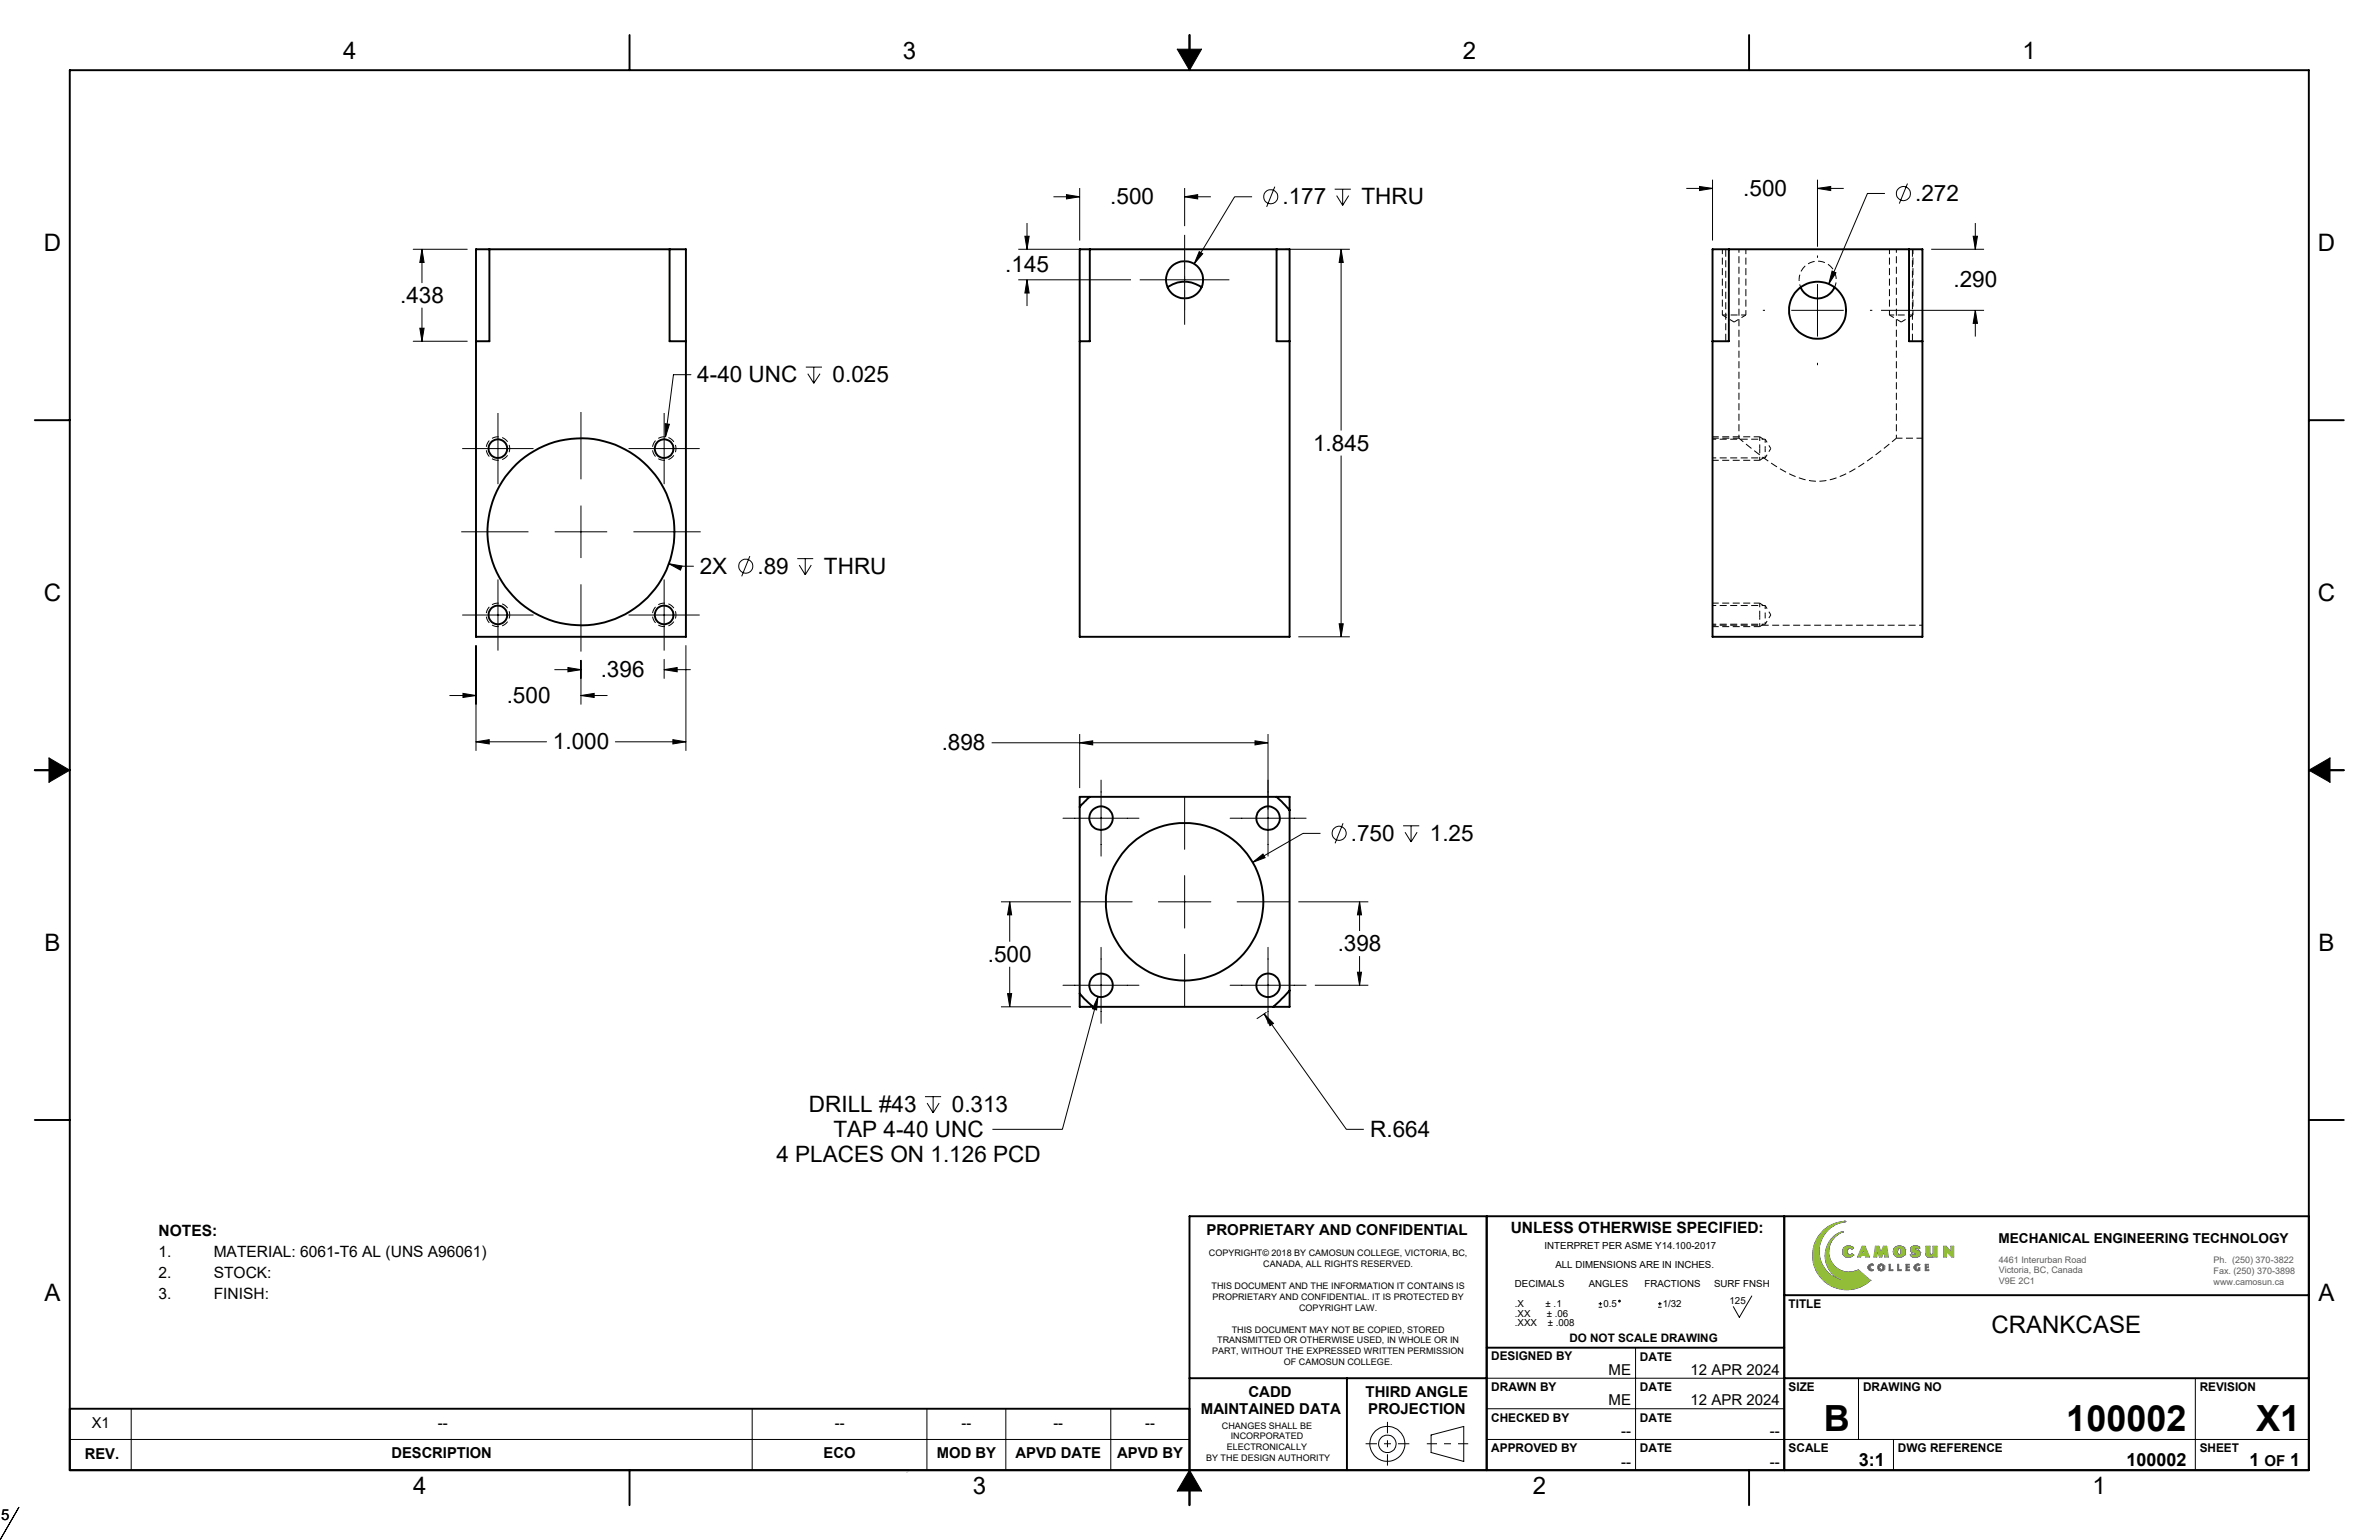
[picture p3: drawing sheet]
<svg xmlns="http://www.w3.org/2000/svg" width="432mm" height="279mm" viewBox="0 0 432 279" stroke-linecap="round" stroke-linejoin="round" font-family="sans-serif">
<defs><g id="words">
<g font-size="6.5">
<text x="331" y="259.7">B</text>
<text x="375" y="259.7">100002</text>
<text x="409.5" y="259.7">X1</text>
</g>
<g font-size="4.4">
<text x="62.3" y="10.6">4</text>
<text x="163.9" y="10.6">3</text>
<text x="265.5" y="10.6">2</text>
<text x="367.1" y="10.6">1</text>
<text x="8" y="45.5">D</text>
<text x="420.7" y="45.5">D</text>
<text x="8" y="109">C</text>
<text x="420.7" y="109">C</text>
<text x="8.1" y="172.5">B</text>
<text x="420.8" y="172.5">B</text>
<text x="8.1" y="236">A</text>
<text x="420.8" y="236">A</text>
<text x="361.5" y="241.9">CRANKCASE</text>
<text x="75" y="271">4</text>
<text x="176.6" y="271">3</text>
<text x="278.2" y="271">2</text>
<text x="379.8" y="271">1</text>
</g>
<g font-size="4.1">
<text x="316.4" y="35.6">.500</text>
<text x="201.5" y="37">.500</text>
<text x="232.8" y="37">.177</text>
<text x="247.1" y="37">THRU</text>
<text x="347.6" y="36.5">.272</text>
<text x="182.5" y="49.4">.145</text>
<text x="354.6" y="52.1">.290</text>
<text x="72.6" y="54.9">.438</text>
<text x="126.6" y="69.3">4-40 UNC</text>
<text x="151.1" y="69.3">0.025</text>
<text x="238.3" y="81.7">1.845</text>
<text x="127" y="104.1">2X</text>
<text x="137.5" y="104.1">.89</text>
<text x="149.6" y="104.1">THRU</text>
<text x="109" y="122.8">.396</text>
<text x="92" y="127.5">.500</text>
<text x="100.4" y="135.9">1.000</text>
<text x="170.9" y="136.1">.898</text>
<text x="245.2" y="152.5">.750</text>
<text x="259.5" y="152.5">1.25</text>
<text x="242.8" y="172.5">.398</text>
<text x="179.3" y="174.5">.500</text>
<text x="146.8" y="201.7">DRILL #43</text>
<text x="172.8" y="201.7">0.313</text>
<text x="151.3" y="206.3">TAP 4-40 UNC</text>
<text x="248.7" y="206.2">R.664</text>
<text x="140.9" y="210.8">4 PLACES ON 1.126 PCD</text>
</g>
<g font-size="3.3">
<text x="337.4" y="266">3:1</text>
<text x="386" y="265.9">100002</text>
<text x="408.3" y="266">1</text>
<text x="415.7" y="266">1</text>
</g>
<g font-size="2.8">
<text x="28.8" y="224.3">NOTES:</text>
<text x="274.2" y="223.7">UNLESS OTHERWISE SPECIFIED:</text>
<text x="28.8" y="228.1">1.</text>
<text x="28.8" y="231.9">2.</text>
<text x="38.8" y="228.1">MATERIAL: 6061-T6 AL (UNS A96061)</text>
<text x="38.8" y="231.9">STOCK:</text>
<text x="28.8" y="235.7">3.</text>
<text x="38.8" y="235.7">FINISH:</text>
</g>
<g font-size="2.7">
<text x="219" y="224">PROPRIETARY AND CONFIDENTIAL</text>
<text x="292" y="249.4">ME</text>
<text x="306.8" y="249.4">12 APR 2024</text>
<text x="218" y="256.6">MAINTAINED DATA</text>
<text x="226.6" y="253.4">CADD</text>
<text x="247.9" y="253.4">THIRD ANGLE</text>
<text x="248.3" y="256.6">PROJECTION</text>
<text x="292" y="255">ME</text>
<text x="306.8" y="255">12 APR 2024</text>
<text x="16.6" y="259.1">X1</text>
<text x="79.5" y="259.1">--</text>
<text x="151.5" y="259">--</text>
<text x="174.5" y="259">--</text>
<text x="191.2" y="259">--</text>
<text x="207.9" y="259">--</text>
<text x="294.3" y="260.5">--</text>
<text x="321.2" y="260.5">--</text>
<text x="15.4" y="264.7">REV.</text>
<text x="71.1" y="264.6">DESCRIPTION</text>
<text x="149.5" y="264.6">ECO</text>
<text x="170" y="264.6">MOD BY</text>
<text x="184.3" y="264.6">APVD DATE</text>
<text x="202.8" y="264.6">APVD BY</text>
<text x="294.3" y="266.1">--</text>
<text x="321.2" y="266.1">--</text>
<text x="411" y="266">OF</text>
<text x=".2" y="275.8">5</text>
</g>
<text font-size="2.5" x="362.7" y="225.6">MECHANICAL ENGINEERING TECHNOLOGY</text>
<g font-size="2.2">
<text x="324.6" y="237.3">TITLE</text>
<text x="270.7" y="246.8">DESIGNED BY</text>
<text x="297.7" y="246.9">DATE</text>
<text x="270.7" y="252.4">DRAWN BY</text>
<text x="270.7" y="257.9">CHECKED BY</text>
<text x="297.7" y="257.9">DATE</text>
<text x="297.7" y="252.4">DATE</text>
<text x="324.6" y="252.4">SIZE</text>
<text x="338.1" y="252.4">DRAWING NO</text>
<text x="399.3" y="252.4">REVISION</text>
<text x="270.7" y="263.5">APPROVED BY</text>
<text x="297.7" y="263.5">DATE</text>
<text x="324.6" y="263.5">SCALE</text>
<text x="344.5" y="263.5">DWG REFERENCE</text>
<text x="399.3" y="263.5">SHEET</text>
</g>
<text font-size="2.1" x="284.9" y="243.4">DO NOT SCALE DRAWING</text>
<g font-size="1.8">
<text x="280.3" y="226.5">INTERPRET PER ASME Y14.100-2017</text>
<text x="275" y="233.6">DECIMALS</text>
<text x="282.3" y="230">ALL DIMENSIONS ARE IN INCHES.</text>
<text x="288.4" y="233.6">ANGLES</text>
<text x="298.5" y="233.6">FRACTIONS</text>
<text x="311.1" y="233.6">SURF FNSH</text>
<text x="275" y="237.1">.X</text>
<text x="275" y="238.9">.XX</text>
<text x="280.5" y="237.1">± .1</text>
<text x="280.7" y="238.9">± .06</text>
<text x="291" y="237.1">0.5</text>
<text x="301.8" y="237.1">1/32</text>
<text x="313.9" y="236.7">125</text>
<text x="275" y="240.6">.XXX</text>
<text x="280.9" y="240.6">± .008</text>
</g>
<g font-size="1.6">
<text x="219.4" y="227.9">COPYRIGHT© 2018 BY CAMOSUN COLLEGE, VICTORIA, BC,</text>
<text x="219.9" y="233.8">THIS DOCUMENT AND THE INFORMATION IT CONTAINS IS</text>
<text x="229.3" y="229.9">CANADA, ALL RIGHTS RESERVED.</text>
<text x="220.1" y="235.8">PROPRIETARY AND CONFIDENTIAL. IT IS PROTECTED BY</text>
<text x="235.8" y="237.8">COPYRIGHT LAW.</text>
<text x="220" y="245.7">PART, WITHOUT THE EXPRESSED WRITTEN PERMISSION</text>
<text x="220.9" y="243.7">TRANSMITTED OR OTHERWISE USED, IN WHOLE OR IN</text>
<text x="223.6" y="241.8">THIS DOCUMENT MAY NOT BE COPIED, STORED</text>
<text x="233" y="247.7">OF CAMOSUN COLLEGE.</text>
<text x="221.8" y="259.2">CHANGES SHALL BE</text>
<text x="222.7" y="263.1">ELECTRONICALLY</text>
<text x="223.4" y="261.2">INCORPORATED</text>
<text x="218.9" y="265.1">BY THE DESIGN AUTHORITY</text>
</g>
<g font-size="1.6" fill="#5a5a5a">
<text x="362.8" y="233">V9E 2C1</text>
<text x="362.8" y="229.1">4461 Interurban Road</text>
<text x="362.8" y="231">Victoria, BC, Canada</text>
<text x="401.8" y="233.1">www.camosun.ca</text>
<text x="401.8" y="231.1">Fax. (250) 370-3898</text>
<text x="401.8" y="229.2">Ph. (250) 370-3822</text>
</g>
</g></defs>
<g fill="none" stroke="#000" stroke-width=".35">
<path d="M12.7 12.7h406.4v254h-406.4zM114.3 6.4v6.3M215.9 6.4v6.3M317.5 6.4v6.3M88.8 45.2h-2.4v70.3h38.1v-70.3h-3M88.8 45.2v16.7h-2.4M88.8 45.2h32.7M121.5 45.2v16.7h3M197.8 45.2h-1.8v70.3h38.1v-70.3h-2.4M197.8 45.2h33.9M197.8 45.2v16.7h-1.8M211.9 52.1a5 5 0 0 1 6.2 0"/>
<path d="M231.7 45.2v16.7h2.4M313.8 45.2h-3v70.3h38.1v-70.3h-2.4M313.8 45.2h32.7M313.8 45.2v16.7h-3M326.8 52.1a3.4 3.4 0 0 0 3.1 2 3.4 3.4 0 0 0 3.1-2M346.5 45.2v16.7h2.4M6.3 76.2h6.4M419.1 76.2h6.3M6.3 139.7h6.4M425.4 139.7h-6.3M196 144.6h38.1v38.1h-38.1zM197.8 144.6l-1.8 1.8"/>
<path d="M231.7 144.6l2.4 2.4M234.1 179.7l-3 3M196 180.3l2.4 2.4M6.3 203.2h6.4M419.1 203.2h6.3M269.8 220.7v46M323.9 220.7v46M323.9 235h95.2M419.1 220.7h-203.2v52.4M12.7 255.6h203.2M215.9 250h53.9M244.5 250v16.7"/>
<path d="M269.8 244.5h54.1M323.9 250h95.2M114.3 266.7v6.4M317.5 266.7v6.4"/>
<circle cx="215" cy="50.8" r="3.4"/>
<circle cx="329.9" cy="56.3" r="5.2"/>
<circle cx="90.4" cy="81.4" r="1.69"/>
<circle cx="105.5" cy="96.5" r="17"/>
<circle cx="120.5" cy="81.4" r="1.69"/>
<circle cx="90.4" cy="111.6" r="1.69"/>
<circle cx="120.5" cy="111.6" r="1.69"/>
<circle cx="199.9" cy="148.4" r="2.14"/>
<circle cx="230.2" cy="148.4" r="2.13"/>
<circle cx="199.8" cy="178.8" r="2.14"/>
<circle cx="215" cy="163.6" r="14.3"/>
<circle cx="230.2" cy="178.8" r="2.13"/>
</g>
<path d="M312.6 57.1h4.3M312.6 45.2v11.9M316.9 57.1v-11.9M342.9 57.1h4.3M342.9 45.2v11.9M347.2 57.1v-11.9" fill="none" stroke="#000" stroke-width=".18" stroke-dasharray="1.3 .6" stroke-dashoffset=".4" stroke-linecap="butt"/>
<path d="M315.6 79.5h-4.7M344.2 79.5a57.7 57.7 0 0 1-9.4 6.6 10.6 10.6 0 0 1-10.7-.4 62.3 62.3 0 0 1-8.5-6.2M349 79.5h-4.8" fill="none" stroke="#000" stroke-width=".18" stroke-dasharray="1.3 .6" stroke-dashoffset=".2" stroke-linecap="butt"/>
<path d="M320.4 81.4v-1.7M320.4 83.1v-1.7M320.4 111.6v-1.7M320.4 113.3v-1.7" fill="none" stroke="#000" stroke-width=".18" stroke-dasharray="1.3 .6" stroke-dashoffset=".8" stroke-linecap="butt"/>
<path d="M312.6 57.1l2.2 1.3M314.8 58.4l2.1-1.3M326.5 50.7a3.4 3.4 0 0 1 4.1-3.2 3.4 3.4 0 0 1 2.4 4.6M342.9 57.1l2.2 1.3M345.1 58.4l2.1-1.3" fill="none" stroke="#000" stroke-width=".18" stroke-dasharray="1.3 .6" stroke-dashoffset=".3" stroke-linecap="butt"/>
<path d="M326.8 52.1l-.3-1.4" fill="none" stroke="#000" stroke-width=".18" stroke-dasharray="1.3 .6" stroke-dashoffset=".7" stroke-linecap="butt"/>
<path d="M313.2 45.2v16.7M347.1 61.9v-16.7" fill="none" stroke="#000" stroke-width=".18" stroke-dasharray="1.3 .6" stroke-dashoffset="-.1" stroke-linecap="butt"/>
<path d="M315.6 45.2v34.3M320.4 79.7h-9.5M344.2 79.5v-34.3M310.9 83.1h9.5M320.4 83.1l1-1.7M321.4 81.4l-1-1.7M310.9 113.4h38.1M310.9 113.3h9.5M320.4 113.3l1-1.7M320.4 109.9h-9.5M321.4 111.6l-1-1.7" fill="none" stroke="#000" stroke-width=".18" stroke-dasharray="1.3 .6" stroke-dashoffset=".6" stroke-linecap="butt"/>
<g fill="none" stroke="#000" stroke-width=".18">
<path d="M213.7 8.9h4.4l-2.2 3.8zM8.9 137.5l3.8 2.2-3.8 2.2zM419.1 139.7l3.8-2.2v4.4zM290.2 237.2h.6M290.2 236.5h.6M290.5 236.2v.7M301 237.2h.6M301 236.5h.6M301.3 236.2v.7M318 235.1l-2.3 3.9-1.1-1.9M23.8 255.6v11.1M136.5 255.6v11.1"/>
<path d="M168.2 255.6v11.1M182.6 255.6v11.1M201.6 255.6v11.1M269.8 255.6h54M269.8 250h54M296.9 244.5v22.2M337.3 250v11.2M398.5 250v16.7M12.7 261.2h203.2M215.9 266.7l2.2 3.8h-4.4zM259.8 260.3l5.9-1.5v6.3l-5.9-1.6zM269.8 261.2h149.3"/>
<path d="M343.7 261.2v5.5"/>
<circle cx="294" cy="236.1" r=".16"/>
<circle cx="251.8" cy="262" r="3.2"/>
<circle cx="251.8" cy="261.9" r="1.58"/>
</g>
<path d="M259 261.9h7.5" fill="none" stroke="#000" stroke-width=".18" stroke-dasharray="15.2 1.3 1.3 1.3" stroke-dashoffset="13.4" stroke-linecap="butt"/>
<path d="M251.8 258v7.9M247.9 261.9h7.9" fill="none" stroke="#000" stroke-width=".18" stroke-dasharray="15.2 1.3 1.3 1.3" stroke-dashoffset="13.2" stroke-linecap="butt"/>
<path d="M165.1 266.7l-.5 .5" fill="none" stroke="#c0c0c0" stroke-width=".18"/>
<path d="M215.9 266.7l-2.2 3.8h4.4zM419.1 139.7l3.8 2.2v-4.4zM213.7 8.9l2.2 3.8 2.2-3.8zM8.9 137.5v4.4l3.8-2.2z" fill-rule="evenodd" fill="#000"/>
<g fill="none" stroke="#808080" stroke-width=".18">
<path d="M334.3 223.5h.1M334.3 223.6h.1M334.3 223.5v.1M334.4 223.6h.1M334.4 223.5h.1M334.4 223.6l-.5 .2a4 4 0 0 0-2 2.9 3.7 3.7 0 0 0 3.2 4.1l1.3-.1M334.4 223.5v.1M334.5 227.6h.1M334.7 221.7h.1M334.8 221.7h.1M334.8 221.6h.1M334.8 221.7a5.4 5.4 0 0 0-4.3 3.5 5.5 5.5 0 0 0 3.4 7l1 .2-1.5-.6a4.8 4.8 0 0 1-1.1-7l.9-.8 1.1-.5"/>
<path d="M334.8 221.6a6.2 6.2 0 0 0-5.6 7.6 6.2 6.2 0 0 0 8.3 4.3l1.2-.6 .8-.6M334.9 221.6h.1M334.9 221.6l-.1 .1M335 226.1h.1M335.2 227h.1M335.2 227.2h.1M335.2 226.9h.1M335.2 227.3h.1M335.3 227.5h.1M335.4 226.6h.1M335.4 227.5h.1M335.4 227.6h.1"/>
<path d="M335.5 227.6h.1M335.5 226.5h.1M335.5 227.6l.3 .1 .4-.3 .2 .3-.2 .2M335.5 226.5h.5M335.5 226.5l-.3 .3v.6l.3 .2M335.7 227.7h.1M335.9 226.1h.1M335.9 227.6h.1M336 226.5h.1M336 228h.1M336 226.2h.1M336.1 228h.1"/>
<path d="M336.1 227.5l-.1 .1M336.1 226.2h.1M336.1 226.2l-.3-.1-.8 .1-.5 .5-.1 .6 .2 .4 .5 .4h.7l.3-.2M336.1 226.2l.3 .3-.3 .2-.1-.2M336.1 227.9h.1M336.2 226.2h.1M336.4 227.7h.1M336.4 230.7h.1M336.5 230.7l.8-.3 2.2 1.9M338 226.1h.5l.8 2h-.7l-.1-.3h-.7l-.1 .3h-.6zM338.2 226.8l.2 .6h-.4zM339.1 230.1h.1"/>
<path d="M339.1 230.2h.1M339.1 230.2l.2 .2M339.1 229.7h.1M339.2 229.6h.1M339.2 230.4h.1M339.3 229.9h.1M339.3 229.5h.1M339.3 230.4h.1M339.3 230h.1M339.3 229.8h.1M339.3 230.1h.1M339.3 230.1l.1 .1"/>
<path d="M339.3 229.8v.3M339.3 229.4h.1M339.4 229.7h.1M339.4 230.2h.1M339.4 230.2v.1M339.4 229.4h.1M339.4 229.4l-.3 .3 .1 .6M339.4 229.7l-.1 .1M339.4 230.3h.1M339.4 229.6v.1M339.5 232.3h.1M339.5 229.6h.1"/>
<path d="M339.5 230.3h.1M339.5 230.3h.4M339.6 230.4h.1M339.6 229.5l-.2 .1M339.6 229.5l.3 .1M339.7 229.5h.1M339.7 230.4h.1M339.8 229.3h.1M339.8 229.3l-.4 .1M339.8 229.3l.2 .1v.2M339.9 229.6h.1M339.9 230.3h.1"/>
<path d="M339.9 230.5h.1M340 230.3v.2h-.1l-.6-.1M340.4 226.1h.6l.4 1.1 .4-1.1h.6l.4 2h-.7l-.1-1.1-.4 1.1h-.5l-.4-1.1-.1 1.1h-.5zM340.9 229.8h.1M340.9 230h.1M340.9 229.7h.1M340.9 230.2h.1M340.9 229.6h.1M340.9 229.7v.4l.2 .3M340.9 229.6v.1M341 230.4h.1M341.1 229.5h.1"/>
<path d="M341.1 230.4l.1 .1M341.1 229.4h.1M341.1 230.2h.1M341.1 229.7h.1M341.2 230.3h.1M341.2 229.7h.1M341.2 230.5h.1M341.2 230.5h.4M341.2 229.7v.5M341.2 230.3l.1 .1M341.2 229.6h.1M341.2 229.6v.1"/>
<path d="M341.3 230.4h.1M341.3 229.6h.1M341.3 230.5h.1M341.3 229.5h.1M341.3 230.4h.2M341.4 230.4h.1M341.4 229.5h.1M341.5 229.5h.1M341.5 230.4h.1M341.5 229.6h.2M341.5 229.4h-.3l-.3 .2M341.5 229.6h-.3"/>
<path d="M341.5 229.4l.4 .2 .1 .3M341.6 229.6h.1M341.6 230.4h.1M341.6 229.4h.1M341.6 230.3h.1M341.6 230.5h.1M341.6 230.3l-.1 .1M341.7 229.6h.1M341.7 229.4h.1M341.7 229.7h.1M341.7 229.6v.1M341.7 230.2h.1"/>
<path d="M341.7 229.7v.5M341.7 230.2l-.1 .1M341.8 230.4h.1M341.8 229.5h.1M341.8 230.4l-.2 .1M341.9 230.3h.1M341.9 229.6h.1M341.9 230.2h.1M341.9 229.7h.1M341.9 230.2l-.1 .2M342 230h.1M342 229.8h.1"/>
<path d="M342 229.9h.1M342 229.9l-.1 .3M342.9 229.4h.2v1h.5v.1h-.7zM343.7 227.5h.1M343.7 226.6v.8l.4 .5 .4 .2 .7-.1M343.7 226.6v.1M344.4 226.8h.1M344.4 229.4h.2v1h.5v.1h-.7zM344.5 227.5h.1M344.5 226.7h.1M344.5 226.7v.8M344.5 227.6h.1"/>
<path d="M344.5 226.5v.2M344.6 227.6h.1M344.6 226.5h.1M344.6 227.6l.2 .1M344.6 226.5h.3M344.6 227.7h.1M344.7 227.7h.1M344.7 226.5h.1M344.8 227.7h.1M344.8 226.5h.1M344.9 226.5h.1M344.9 226.5l.1 .1"/>
<path d="M344.9 227.6h.1M344.9 227.6l-.1 .1M345 226.6h.1M345 226.6l.1 .8-.2 .2M345 226.7h.1M345 227.5h.1M345 227.4h.1M345.3 226.2h.1M345.3 226.2l-.9-.1-.4 .2-.3 .3M345.3 226.2l.5 .6M345.4 226.2h.1M345.5 226.3h.1"/>
<path d="M345.5 226.4h.1M345.6 227.7h.1M345.6 226.4h.1M345.7 227.6h.1M345.7 227.7l-.5 .3M345.7 227.6v.1M345.8 226.7h.1M345.8 226.8v.5l-.1 .3M345.9 229.4h.6v.1h-.4v.3h.4v.2h-.4v.4h.5v.1h-.7zM346.7 227.7l.2 .2M346.7 227.7h.1M346.8 226.7h.1"/>
<path d="M346.8 226.6h.1M346.8 226.6v.3l.2 .2M346.8 226.9h.1M346.8 227.8h.1M346.9 226.4h.1M346.9 227.8h.1M346.9 227.9h.1M346.9 227.1h.1M346.9 226.3h.1M346.9 227.9l.2 .1M347 227.1h.1M347 227.1l.4 .2a.26 .26 0 0 1 .3 0 .26 .26 0 0 1 .1 .3"/>
<path d="M347 227.2h.1M347.1 228l.5 .1 .5-.1M347.1 226.2h.1M347.1 227.6h.1M347.1 226.2l-.3 .4M347.1 227.6l-.1-.1-.3 .2M347.1 227.6l.1 .1M347.2 227.2v.1M347.2 227.7h.2M347.2 227.7h.1M347.3 227.7h.1M347.4 227.7h.1"/>
<path d="M347.4 229.9h.1M347.4 229.9l.1 .2M347.5 227.8h.1M347.5 230.1h.1M347.5 229.8h.1M347.5 230.1l.3 .4h.5h.2v-.5h-.3v.4M347.5 229.8l-.1 .1M347.5 226.6h.1M347.5 226.7h.1M347.5 230.2h.1M347.5 226.6v.1M347.5 226.5h.1"/>
<path d="M347.5 226.7l.7 .2M347.5 226.7l.1 .1M347.5 229.6v.2M347.6 230.3h.1M347.6 229.6h.1M347.6 226.8h.1M347.6 230.4h.1M347.7 227.7h.1M347.7 229.5h.1M347.7 229.9h.1M347.7 230h.1M347.7 230l.1 .3"/>
<path d="M347.7 230.4h.1M347.7 226.4h.1M347.7 229.8h.1M347.7 230.1h.1M347.7 229.4l-.2 .2M347.7 229.4h.1M347.7 230.1v.1M347.7 227.4h.1M347.7 230.5h.1M347.7 229.7h.1M347.7 230.2h.1M347.7 227.7h-.3"/>
<path d="M347.7 229.7v.1M347.8 227.6h.1M347.8 227.4h.1M347.8 229.4h.1M347.8 229.7h.1M347.8 230.3h.1M347.8 227.6l-.1 .1M347.8 229.7l-.1 .3M347.8 227.5h.1M347.8 229.6h.1M347.8 226.4h.1M347.8 229.6v.1"/>
<path d="M347.9 230.3h.1M347.9 230.3v.1M347.9 229.6h.1M347.9 230.4h.1M348 230.4h.1M348 226.5h.1M348 229.5h.1M348.1 226.1l.1 .1M348.1 226.5h.1M348.1 229.5h.1M348.1 230.4h.1M348.1 226.5l-.5-.1-.1 .2"/>
<path d="M348.1 226.5v.1M348.1 226.1h.1M348.1 226.6h.1M348.1 229.3h.1M348.1 226.1h-.8l-.2 .1M348.2 226.2h.1M348.2 226.6h.1M348.2 226.9l.1 .1M348.2 230.4h.1M348.2 230.4h-.1M348.2 226.9h.1M348.2 228h.1"/>
<path d="M348.2 226.2l.3 .2-.3 .2M348.2 227h.1M348.3 226.2h.1M348.3 227h.1M348.3 227l.2 .2-.1 .7M348.3 227.9l-.2 .1M348.4 229.4h.1M348.4 229.4l-.1 .2h-.4M348.4 227.9h-.1M348.4 229.4h-.7M348.5 227.3h.1M348.5 227.6h.1"/>
<path d="M349.4 229.4h.6v.1h-.4v.3h.4v.2h-.4v.4h.5v.1h-.7zM349.6 227.7h.1M349.6 227.7v.1M349.7 228h.1M349.8 228l.3 .1M349.8 228h.1M349.9 228.1h.1M350 228.1h.1M350.1 228.1h.1M350.3 228.1h.1M350.3 227.6h.1M350.3 227.5v-1.4h-.7v1.5l.1 .4"/>
<path d="M350.3 227.5l.1 .1M350.4 227.6h.1M350.4 227.6h.3M350.4 227.7h.1M350.5 227.7h.1M350.5 228.1h.1M350.5 228.1h-.4M350.6 228.1h.1M350.6 228h.1M350.6 228l-.1 .1M350.7 227.7h.1M350.7 228h-.1"/>
<path d="M350.7 227.6h.1M350.8 227.6h.1M350.8 227.6h-.1M350.8 227.5v.1M350.8 227.5h.1M350.8 227.5v-1.4h.8v2h-.8v-.3l-.2 .2M352.8 226.1h.4l.9 .9v-.9h.5v2h-.3l-1-1v1h-.5z"/>
</g>
<g fill="#91be37">
<path d="M349.6 226.1h.7v1.3a.27 .27 0 0 0 .2 .3 .27 .27 0 0 0 .3-.2v-1.4h.8v2h-.8v-.3l-.5 .3h-.3l-.4-.3zM340.4 226.1h.6l.4 1.1 .4-1.1h.6l.4 2h-.7l-.1-1.1-.4 1.1h-.5l-.4-1.1-.1 1.1h-.5zM331 223.1a6.2 6.2 0 0 0-.4 8.9 6.2 6.2 0 0 0 8.9 .3l-2.2-1.9-1.3 .4a3.7 3.7 0 0 1-4-2.9 3.7 3.7 0 0 1 2.4-4.4h-.1a4.6 4.6 0 0 0-3 4.7 4.6 4.6 0 0 0 3.6 4.2 5.4 5.4 0 0 1-4.7-5.4 5.4 5.4 0 0 1 4.7-5.4 1.6 1.6 0 0 0-1.3 .2l-1.1 .4z" fill-rule="evenodd"/>
<path d="M334.7 226.4l-.3 .5v.4l.5 .7 .9 .1 .6-.4-.2-.3-.4 .3-.3-.1-.3-.3v-.5l.2-.3 .4-.1 .3 .3 .3-.2-.3-.3-.9-.1zM338 226.1l-.9 2h.6l.1-.3h.7l.1 .3h.7l-.8-2zM338.2 226.8l.2 .6h-.4zM343.7 227.1a1.07 1.07 0 0 0 2.1 0 1.07 1.07 0 0 0-2.1 0zM344.5 226.6l.1-.1a.61 .61 0 0 1 .4 .9l-.1 .2a.36 .36 0 0 1-.4 0 .36 .36 0 0 1-.1-.4zM346.9 226.3l-.1 .3 .1 .5 .6 .2a.24 .24 0 0 1 .3 .3 .24 .24 0 0 1-.4 .1l-.4-.2-.3 .1 .3 .4 .6 .1h.4l.4-.3 .1-.6-.6-.3a.31 .31 0 0 1-.4-.4l.3-.1 .4 .2 .3-.2-.6-.3h-.6zM352.8 226.1v2h.5v-1l1 1h.3v-2h-.5v.9l-.9-.9z" fill-rule="evenodd"/>
</g>
<path d="M339.2 229.5l-.1 .4 .1 .4 .3 .2h.5v-.2l-.5 .1-.2-.4 .2-.4h.5v-.2l-.3-.1zM340.8 229.9a.6 .6 0 0 0 1.2 0 .6 .6 0 0 0-1.2 0zM341.2 229.6h.4l.1 .4a.36 .36 0 0 1-.5 .3 .36 .36 0 0 1-.1-.5zM342.9 229.4v1.1h.7v-.1h-.5v-1zM345.9 229.4v1.1h.7v-.1h-.5v-.4h.4v-.2h-.4v-.3h.4v-.1zM344.4 229.4v1.1h.7v-.1h-.5v-1zM347.6 229.5l-.2 .4 .1 .4 .4 .2h.6v-.5h-.3v.4h-.1l-.3-.1-.1-.3 .2-.4h.4l.1-.2-.4-.1zM349.4 229.4v1.1h.7v-.1h-.5v-.4h.4v-.2h-.4v-.3h.4v-.1z" fill-rule="evenodd" fill="#5a5a5a"/>
<g fill="none" stroke="#000" stroke-width=".18">
<path d="M191.2 35.7h4.8M193.6 35.3l2.4 .4-2.4 .4zM196 34.1v9.5M215 34.1v6.9M215 35.7h4.8M215 35.7l2.4-.4v.8zM227.3 35.7h-3.2l-7.4 12.2M231.4 33.9l-1.5 3.6M242.3 34.3h2.9M242.6 35.5l1.1 1.8M243.7 34.3v3M244.8 35.5l-1.1 1.8"/>
<path d="M306.1 34.2h4.7M308.5 33.8l2.3 .4-2.3 .4zM310.8 32.6v11M329.9 32.6v12.2M329.9 34.2h4.7M329.9 34.2l2.4-.4v.8zM342.1 35.1h-3.2l-7 16.4M346.2 33.3l-1.5 3.6M75 45.2h9.8M76.2 59.5h.8l-.4 2.4zM76.6 45.2l.4 2.4h-.8zM76.6 45.2v6.1"/>
<path d="M76.6 55.9v6M184.8 45.2h11.4M184.8 50.8h20.5M186 42.9h.8l-.4 2.3zM186.4 40.5v4.7M186.4 50.8v4.7M186.4 50.8l.4 2.4h-.8zM206.9 50.8h16.2M215 42.6v16.3M217.7 45.6l.6 .4-1.6 1.9zM233.3 45.2h11.7M243.4 45.2v32.9"/>
<path d="M243.4 45.2l.4 2.4h-.7zM320 56.3h.4M325.1 56.3h9.5M329.9 46.4v.4M329.9 51.5v9.6M332.5 49.2l.7 .3-1.3 2zM339.4 56.3h.4M341.4 56.3h18.7M350.5 45.2h9.6M358.1 42.9h.8l-.4 2.3zM358.5 40.5v4.7M358.5 56.3v4.8"/>
<path d="M358.5 56.3l.4 2.4h-.8zM75 61.9h9.8M90.4 74.9v12.9M105.4 74.8v12.2M120.5 74.9v12.9M120.7 76.9l.8 .1-.7 2.3zM125.4 68h-3.2l-1.4 11.3M146.3 66.6h2.9M146.6 67.8l1.1 1.7M147.7 66.6v2.9M148.8 67.8l-1.1 1.7M329.9 65.8v.5"/>
<path d="M83.7 96.5h12.2M83.9 81.4h12.9M100.7 96.5h9.5M105.4 91.7v9.5M114.1 81.4h12.9M115 96.5h12.2M243.4 82.7v32.8M83.9 111.6h12.9M86.4 117.1v19.1M90.4 105.1v12.9M105.4 106v12.2M105.4 119.8v8"/>
<path d="M114.1 111.6h12.9M120.5 105.1v12.9M120.5 119.6v3.5M121.4 102.3l2.4 .4-.3 .7zM121.4 102.3l1.3 .4h3.2M124.5 117.1v19.1M136.1 100.9l-1.5 3.7M144.7 101.4h2.9M145.1 102.5l1.1 1.8M146.2 101.4v2.9M147.2 102.5l-1 1.8M235.7 115.5h9.3"/>
<path d="M243.1 113.2h.7l-.4 2.3zM81.6 126.2h4.8M84 125.8l2.4 .4-2.4 .3zM86.4 134.6l2.4-.4v.8zM86.4 134.6h12.8M100.7 121.5h4.7M103.1 121.1l2.3 .4-2.3 .4zM105.4 126.2l2.4-.4v.7zM105.4 126.2h4.8M111.7 134.6h12.8M120.5 121.5l2.4-.4v.8zM120.5 121.5h4.8"/>
<path d="M122.1 134.2l2.4 .4-2.4 .4zM180 134.8h50.2M196 134.8l2.3-.4v.7zM196 133.2v9.8M227.8 134.4l2.4 .4-2.4 .3zM230.2 133.2v22.1M192.9 148.4h13.8M199.8 141.5v13.8M215 144.6v9.5M215 158.9v9.5M223.3 148.4h13.8M227.4 156.5l1.8-1.6 .4 .7z"/>
<path d="M239.7 151.2h-3.2l-9.1 5.3M243.8 149.4l-1.5 3.6M254.7 149.8h2.9M255 151l1.1 1.8M256.1 149.8v3M257.2 151l-1.1 1.8M181.7 163.6h12.7M183.3 163.6l.3 2.4h-.7zM183.3 163.6v7.3M183.3 175.4v7.3M192.9 178.8h13.8M196 163.6h9.5"/>
<path d="M199.8 171.9v13.8M210.3 163.6h9.5M215 173.1v9.6M223.3 178.8h13.8M224.5 163.6h9.6M230.2 171.9v13.8M235.7 163.6h12.7M238.7 178.8h9.7M246.4 176.4h.7l-.3 2.4zM246.8 163.6l.3 2.4h-.7zM246.8 163.6v5.3M246.8 173.5v5.3"/>
<path d="M167.9 199h2.9M169.4 199v2.9M181.7 182.7h12.7M182.9 180.3h.7l-.3 2.4zM199.3 180.8l-.3 2.4-.7-.2zM199.3 180.8l-6.5 24.1h-12.7M229.4 183.9l1.7 1.8-.6 .4zM229.4 183.9l15 21h3.1M229.9 183.7l-1.8 1.1M168.3 200.1l1.1 1.8M170.5 200.1l-1.1 1.8M3.4 273.5l-3.4 5.9-.1-.1"/>
<circle cx="230.6" cy="35.7" r="1.28"/>
<circle cx="345.5" cy="35.1" r="1.27"/>
<circle cx="135.4" cy="102.7" r="1.27"/>
<circle cx="243.1" cy="151.2" r="1.28"/>
</g>
<path d="M92.5 81.4a2.13 2.13 0 0 0-3.1-1.9 2.13 2.13 0 0 0-.2 3.7 2.13 2.13 0 0 0 3.3-1.6v-.2M122.7 81.4a2.13 2.13 0 0 0-3.1-1.9 2.13 2.13 0 0 0-.2 3.7 2.13 2.13 0 0 0 3.3-1.6v-.2M92.5 111.6a2.13 2.13 0 0 0-3.1-1.9 2.13 2.13 0 0 0-.2 3.6 2.13 2.13 0 0 0 3.3-1.5v-.2M122.7 111.6a2.13 2.13 0 0 0-3.1-1.9 2.13 2.13 0 0 0-.2 3.6 2.13 2.13 0 0 0 3.3-1.5v-.2" fill="none" stroke="#000" stroke-width=".18" stroke-dasharray="1.3 .6" stroke-dashoffset=".6" stroke-linecap="butt"/>
<path d="M319.4 81.8v1.7M319.4 112v1.7" fill="none" stroke="#000" stroke-width=".18" stroke-dasharray="1.3 .6" stroke-dashoffset=".8" stroke-linecap="butt"/>
<path d="M319.4 79.2v2.2M319.4 109.4v2.2" fill="none" stroke="#000" stroke-width=".18" stroke-dasharray="1.3 .6" stroke-dashoffset=".5" stroke-linecap="butt"/>
<path d="M320.1 79.7l-.7-.5M319.4 83.5l.7-.4M319.4 113.7l.7-.4M320.1 109.9l-.7-.5" fill="none" stroke="#000" stroke-width=".18" stroke-dasharray="1.3 .6" stroke-dashoffset=".4" stroke-linecap="butt"/>
<path d="M319.4 79.2h-8.5M310.9 83.5h8.5M310.9 113.7h8.5M319.4 109.4h-8.5" fill="none" stroke="#000" stroke-width=".18" stroke-dasharray="1.3 .6" stroke-dashoffset=".2" stroke-linecap="butt"/>
<path d="M319.4 81.4v.4M319.4 111.6v.4" fill="none" stroke="#000" stroke-width=".18" stroke-dasharray="1.3 .6" stroke-linecap="butt"/>
<path d="M215 45.2v11.1" fill="none" stroke="#808080" stroke-width=".18" stroke-dasharray="15.2 1.3 1.3 1.3" stroke-dashoffset="11.6" stroke-linecap="butt"/>
<g fill="#000">
<path d="M358.1 42.9h.8l-.4 2.3zM358.5 56.3l.4 2.4h-.8zM332.5 49.2l-.6 2.3 1.3-2zM329.9 34.2l2.4-.4v.8zM308.5 33.8l2.3 .4-2.3 .4zM193.6 35.3l2.4 .4-2.4 .4zM215 35.7l2.4-.4v.8zM186 42.9h.8l-.4 2.3zM186.4 50.8l.4 2.4h-.8zM243.4 45.2l.4 2.4h-.7zM243.1 113.2h.7l-.4 2.3zM217.7 45.6l-1 2.3 1.6-1.9z"/>
<path d="M84 125.8l2.4 .4-2.4 .3zM105.4 126.2l2.4-.4v.7zM76.6 45.2l.4 2.4h-.8zM76.2 59.5h.8l-.4 2.4zM86.4 134.6l2.4-.4v.8zM122.1 134.2l2.4 .4-2.4 .4zM121.4 102.3l2.1 1.1 .3-.7zM120.7 76.9l.1 2.4 .7-2.3zM103.1 121.1l2.3 .4-2.3 .4zM120.5 121.5l2.4-.4v.8z"/>
<path d="M196 134.8l2.3-.4v.7zM227.8 134.4l2.4 .4-2.4 .3zM227.4 156.5l2.2-.9-.4-.7zM199.3 180.8l-1 2.2 .7 .2zM246.8 163.6l.3 2.4h-.7zM246.4 176.4h.7l-.3 2.4zM182.9 180.3h.7l-.3 2.4zM183.3 163.6l.3 2.4h-.7zM229.4 183.9l1.1 2.2 .6-.4z"/>
</g>
<use href="#words"/>
</svg>
